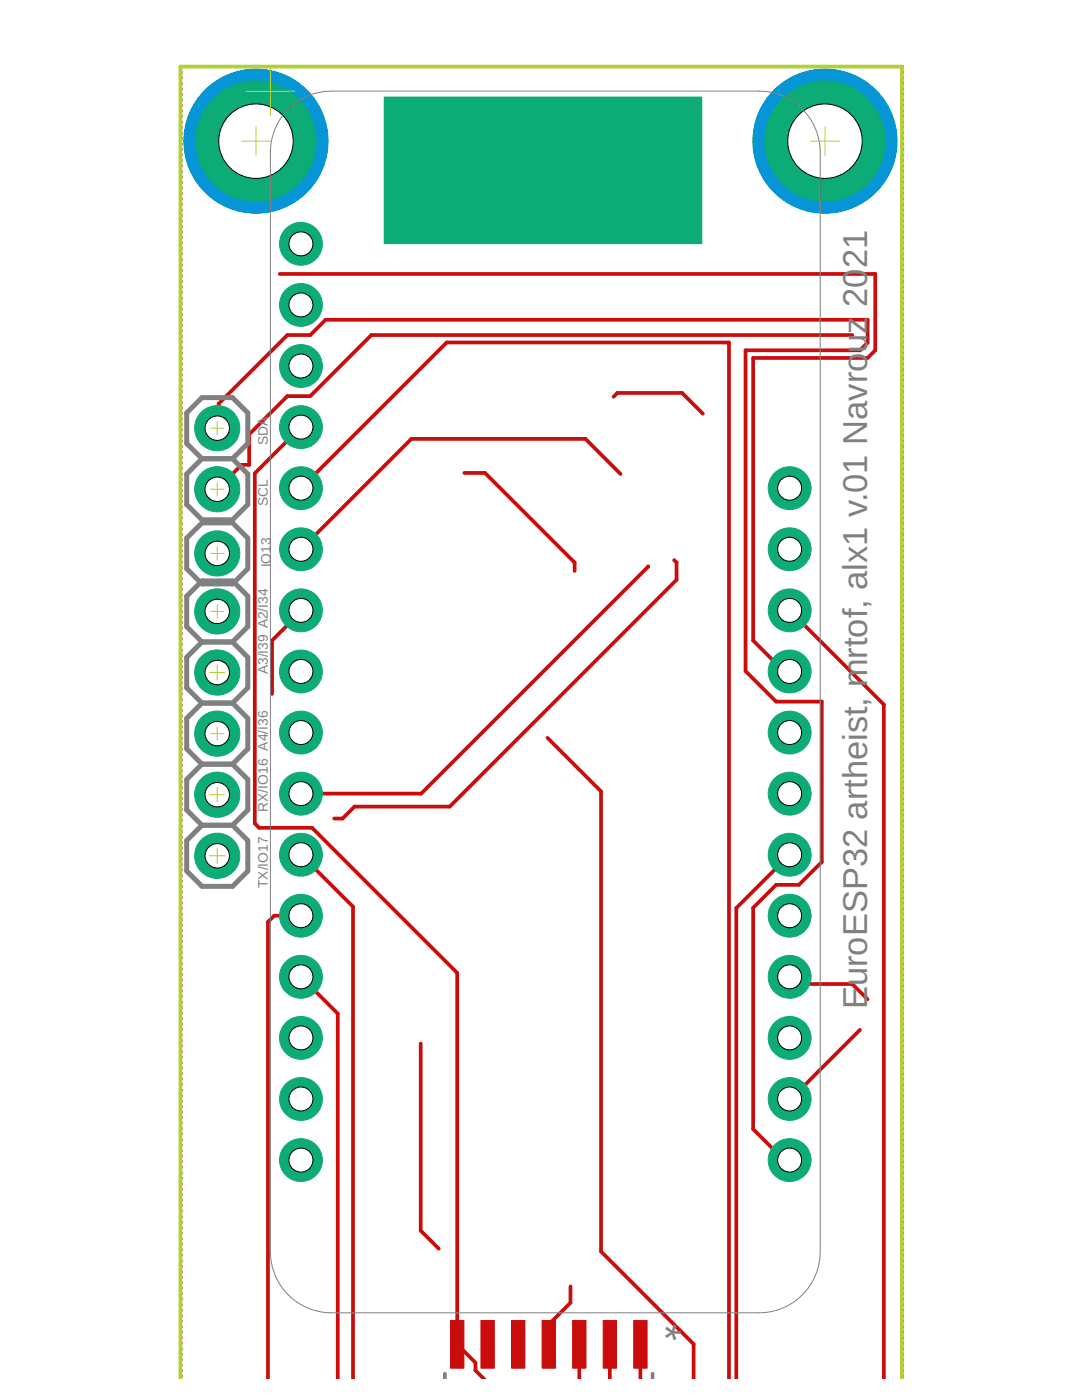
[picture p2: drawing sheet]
<svg xmlns="http://www.w3.org/2000/svg" width="216mm" height="279mm" viewBox="0 0 216 279" stroke-linecap="round" stroke-linejoin="round" font-family="sans-serif">
<defs><g id="words">
<text font-size="8.6" fill="#808080" x="129.9" y="264.3" transform="rotate(90 129.9 264.3)">*</text>
<g font-size="6.9" fill="#808080">
<text x="173" y="53.6" transform="rotate(-90 173 53.6)">21</text>
<text x="173" y="61.2" transform="rotate(-90 173 61.2)">20</text>
<text x="173" y="70.4" transform="rotate(-90 173 70.4)">uz</text>
<text x="173" y="201.4" transform="rotate(-90 173 201.4)">EuroESP32 artheist, mrtof, alx1 v.01 Navro</text>
</g>
<g font-size="2.8" fill="#808080">
<text x="53.4" y="88.8" transform="rotate(-90 53.4 88.8)">SDA</text>
<text x="53.4" y="101" transform="rotate(-90 53.4 101)">SCL</text>
<text x="54" y="113.2" transform="rotate(-90 54 113.2)">IO13</text>
<text x="53.4" y="134.6" transform="rotate(-90 53.4 134.6)">A3/I39 A2/I34</text>
<text x="53.4" y="162" transform="rotate(-90 53.4 162)">RX/IO16 A4/I36</text>
<text x="53.4" y="177.2" transform="rotate(-90 53.4 177.2)">TX/IO17</text>
</g>
</g></defs>
<g fill="#0696d7" stroke="#0696d7" stroke-width=".2">
<circle cx="164.6" cy="28.2" r="14.4"/>
<circle cx="51.1" cy="28.2" r="14.4"/>
</g>
<g fill="#c90d0c" stroke="#c90d0c" stroke-width=".2">
<path d="M126.4 263.5h2.7v9.5h-2.7z"/>
<path d="M120.4 263.5h2.6v9.5h-2.6z"/>
<path d="M114.3 263.5h2.6v9.5h-2.6z"/>
<path d="M108.2 263.5h2.6v9.5h-2.6z"/>
<path d="M102.1 263.5h2.6v9.5h-2.6z"/>
<path d="M96 263.5h2.6v9.5h-2.6z"/>
<path d="M89.9 263.5h2.7v9.5h-2.7z"/>
</g>
<g fill="none" stroke="#c90d0c" stroke-width=".74">
<path d="M55.8 54.7h118.8v15.2l-1.5 1.5h-22.8v56.4l6.1 6.1 1.2 .1M122.4 79.2l.8-.8h12.9l4.2 4.2M170.1 66.9h-96l-12.2 12.2h-4.6l-7.6 7.6v6.1h-1.5l-4.9 4.8M43.3 85.4l.3-.2v-4.6l13.7-13.7h4.6l3.1-3.1h108.1v4.6l-1.5 1.5h-22.8v64l6.1 6.1h9.1v32l-4.6 4.6h-4.5l-4.6 4.6v44.1l6.1 6.1 1.2 .1M60 85.2l-9.2 9.3v69.8l.9 .9h10.6l28.9 29v74.1l3.7 3.6v1.6l1.7 1.8M60 97.4l29.1-29.1h56.4v207M92.6 94.4h4.2l17.9 17.9v1.6M123.8 94.6l-7-7h-34.7l-22.1 22M129.3 113l-45.3 45.4h-24M134.5 111.8l.5 .5v3.4l-45.3 45.3h-19l-2.4 2.4h-1.6M60 121.8l-1.1 1.5-4.6 4.5v10.7M157.6 121.8l18.8 18.8v134.7"/>
<path d="M109.2 147.3l10.7 10.6v91.9l18.5 18.4v7.1M60 170.6l10.4 10.4v94.3M157.6 170.6l-10.7 10.6v94.1M60 182.8h-5.3l-1.2 1.2v91.3M60 194.9l7.4 7.4v73M157.6 194.9l.3 1.5h12.2l3 3M83.9 208.3v37.3l3.6 3.6M171.6 205.5l-13.7 13.7-.3 .1M113.8 256.7v3.3l-4.3 4.3v4M115.6 268.3v7M121.7 268.3v7M127.8 268.3v7"/>
</g>
<g fill="none" stroke="#c90d0c" stroke-width=".51">
<path d="M36.2 14.4v.1M36.2 15.5v.1M36.2 16.6v.1M36.2 17.7v.1M36.2 18.8v.1M36.2 19.9v.1M36.3 13.3l-.1 .1M37.3 13.3h.1M38.4 13.3h.1M39.5 13.3h.1M40.6 13.3h.1M41.7 13.3h.1"/>
<path d="M42.8 13.3h.1M43.9 13.3h.1M45 13.3h.1M46.1 13.3h.1M47.2 13.3h.1M48.3 13.3h.1M49.4 13.3h.1M50.5 13.3h.1M51.6 13.3h.1M52.7 13.3h.1M53.8 13.3h.1M54.9 13.3h.1"/>
<path d="M56 13.3h.1M57.1 13.3h.1M58.2 13.3h.1M59.2 13.3h.2M60.3 13.3h.2M61.4 13.3h.2M62.5 13.3h.2M63.6 13.3h.2M64.7 13.3h.2M65.8 13.3h.2M67 13.3h.1M68 13.3h.2"/>
<path d="M69.1 13.3h.2M70.2 13.3h.2M71.3 13.3h.2M72.4 13.3h.2M73.5 13.3h.2M74.6 13.3h.1M75.7 13.3h.1M76.8 13.3h.1M77.9 13.3h.1M79 13.3h.1M80.1 13.3h.1M81.2 13.3h.1"/>
<path d="M82.3 13.3h.1M83.4 13.3h.1M84.5 13.3h.1M85.6 13.3h.1M86.7 13.3h.1M87.8 13.3h.1M88.9 13.3h.1M90 13.3h.1M91.1 13.3h.1M92.2 13.3h.1M93.3 13.3h.1M94.4 13.3h.1"/>
<path d="M95.5 13.3h.1M96.6 13.3h.1M97.7 13.3h.1M98.8 13.3h.1M99.9 13.3h.1M101 13.3h.1M102.1 13.3h.1M103.2 13.3h.1M104.3 13.3h.1M105.4 13.3h.1M106.5 13.3h.1M107.6 13.3h.1"/>
<path d="M108.7 13.3h.1M109.8 13.3h.1M110.9 13.3h.1M112 13.3h.1M113.1 13.3h.1M114.2 13.3h.1M115.3 13.3h.1M116.4 13.3h.1M117.5 13.3h.1M118.6 13.3h.1M119.7 13.3h.1M120.7 13.3h.2"/>
<path d="M121.8 13.3h.2M122.9 13.3h.2M124 13.3h.2M125.1 13.3h.2M126.2 13.3h.2M127.3 13.3h.1M128.4 13.3h.1M129.5 13.3h.1M130.6 13.3h.1M131.7 13.3h.1M132.8 13.3h.1M133.9 13.3h.1"/>
<path d="M135 13.3h.1M136.1 13.3h.1M137.2 13.3h.1M138.3 13.3h.1M139.4 13.3h.1M140.5 13.3h.1M141.6 13.3h.1M142.7 13.3h.1M143.8 13.3h.1M144.9 13.3h.1M146 13.3h.1M147.1 13.3h.1"/>
<path d="M148.2 13.3h.1M149.3 13.3h.1M150.4 13.3h.1M151.5 13.3h.1M152.6 13.3h.1M153.7 13.3h.1M154.8 13.3h.1M155.9 13.3h.1M157 13.3h.1M158.1 13.3h.1M159.2 13.3h.1M160.3 13.3h.1"/>
<path d="M161.4 13.3h.1M162.5 13.3h.1M163.6 13.3h.1M164.7 13.3h.1M165.8 13.3h.1M166.9 13.3h.1M168 13.3h.1M169.1 13.3h.1M170.2 13.3h.1M171.3 13.3h.1M172.4 13.3h.1M173.4 13.3h.2"/>
<path d="M174.5 13.3h.2M175.6 13.3h.2M176.7 13.3h.2M177.8 13.3h.2M178.9 13.3h.2M180 13.3l.1 .1M180.1 14.4v.1M180.1 15.5v.1M180.1 16.6v.1M180.1 17.7v.1M180.1 18.8v.1M180.1 19.9v.1"/>
<path d="M36.2 21v.1M36.2 22.1v.1M36.2 23.2v.1M36.2 24.3v.1M36.2 25.4v.1M36.2 26.5v.1M36.2 27.6v.1M36.2 28.7v.1M36.2 29.8v.1M36.2 30.9v.1M36.2 32v.1M36.2 33.1v.1"/>
<path d="M36.2 34.1v.2M36.2 35.2v.2M36.2 36.3v.2M36.2 37.4v.2M36.2 38.5v.2M36.2 39.6v.2M180.1 21v.1M180.1 22.1v.1M180.1 23.2v.1M180.1 24.3v.1M180.1 25.4v.1M180.1 26.5v.1"/>
<path d="M180.1 27.6v.1M180.1 28.7v.1M180.1 29.8v.1M180.1 30.9v.1M180.1 32v.1M180.1 33.1v.1M180.1 34.1v.2M180.1 35.2v.2M180.1 36.3v.2M180.1 37.4v.2M180.1 38.5v.2M180.1 39.6v.2"/>
<path d="M36.2 40.7v.2M36.2 41.8v.2M36.2 42.9v.2M36.2 44v.2M36.2 45.1v.2M36.2 46.2v.2M36.2 47.3v.2M36.2 48.4v.2M36.2 49.5v.1M36.2 50.6v.1M36.2 51.7v.1M36.2 52.8v.1"/>
<path d="M36.2 53.9v.1M36.2 55v.1M36.2 56.1v.1M36.2 57.2v.1M36.2 58.3v.1M36.2 59.4v.1M180.1 40.7v.2M180.1 41.8v.2M180.1 42.9v.2M180.1 44v.2M180.1 45.1v.2M180.1 46.2v.2"/>
<path d="M180.1 47.3v.2M180.1 48.4v.2M180.1 49.5v.1M180.1 50.6v.1M180.1 51.7v.1M180.1 52.8v.1M180.1 53.9v.1M180.1 55v.1M180.1 56.1v.1M180.1 57.2v.1M180.1 58.3v.1M180.1 59.4v.1"/>
<path d="M36.2 60.5v.1M36.2 61.6v.1M36.2 62.7v.1M36.2 63.8v.1M36.2 64.9v.1M36.2 66v.1M36.2 67.1v.1M36.2 68.2v.1M36.2 69.3v.1M36.2 70.4v.1M36.2 71.5v.1M36.2 72.6v.1"/>
<path d="M36.2 73.7v.1M36.2 74.8v.1M36.2 75.9v.1M36.2 77v.1M36.2 78.1v.1M36.2 79.2v.1M180.1 60.5v.1M180.1 61.6v.1M180.1 62.7v.1M180.1 63.8v.1M180.1 64.9v.1M180.1 66v.1"/>
<path d="M180.1 67.1v.1M180.1 68.2v.1M180.1 69.3v.1M180.1 70.4v.1M180.1 71.5v.1M180.1 72.6v.1M180.1 73.7v.1M180.1 74.8v.1M180.1 75.9v.1M180.1 77v.1M180.1 78.1v.1M180.1 79.2v.1"/>
<path d="M36.2 80.3v.1M36.2 81.4v.1M36.2 82.5v.1M36.2 83.6v.1M36.2 84.7v.1M36.2 85.7v.2M36.2 86.8v.2M36.2 87.9v.2M36.2 89v.2M36.2 90.1v.2M36.2 91.2v.2M36.2 92.4v.1"/>
<path d="M36.2 93.5v.1M36.2 94.5v.2M36.2 95.6v.2M36.2 96.7v.2M36.2 97.8v.2M36.2 98.9v.2M180.1 80.3v.1M180.1 81.4v.1M180.1 82.5v.1M180.1 83.6v.1M180.1 84.7v.1M180.1 85.7v.2"/>
<path d="M180.1 86.8v.2M180.1 87.9v.2M180.1 89v.2M180.1 90.1v.2M180.1 91.2v.2M180.1 92.4v.1M180.1 93.5v.1M180.1 94.5v.2M180.1 95.6v.2M180.1 96.7v.2M180.1 97.8v.2M180.1 98.9v.2"/>
<path d="M36.2 100v.2M36.2 101.1v.1M36.2 102.2v.1M36.2 103.3v.1M36.2 104.4v.1M36.2 105.5v.1M36.2 106.6v.1M36.2 107.7v.1M36.2 108.8v.1M36.2 109.9v.1M36.2 111v.1M36.2 112.1v.1"/>
<path d="M36.2 113.2v.1M36.2 114.3v.1M36.2 115.4v.1M36.2 116.5v.1M36.2 117.6v.1M36.2 118.7v.1M36.2 119.8v.1M180.1 100v.2M180.1 101.1v.1M180.1 102.2v.1M180.1 103.3v.1M180.1 104.4v.1"/>
<path d="M180.1 105.5v.1M180.1 106.6v.1M180.1 107.7v.1M180.1 108.8v.1M180.1 109.9v.1M180.1 111v.1M180.1 112.1v.1M180.1 113.2v.1M180.1 114.3v.1M180.1 115.4v.1M180.1 116.5v.1M180.1 117.6v.1"/>
<path d="M180.1 118.7v.1M180.1 119.8v.1M36.2 120.9v.1M36.2 122v.1M36.2 123.1v.1M36.2 124.2v.1M36.2 125.3v.1M36.2 126.4v.1M36.2 127.5v.1M36.2 128.6v.1M36.2 129.7v.1M36.2 130.8v.1"/>
<path d="M36.2 131.9v.1M36.2 133v.1M36.2 134.1v.1M36.2 135.2v.1M36.2 136.3v.1M36.2 137.4v.1M36.2 138.5v.1M36.2 139.6v.1M180.1 120.9v.1M180.1 122v.1M180.1 123.1v.1M180.1 124.2v.1"/>
<path d="M180.1 125.3v.1M180.1 126.4v.1M180.1 127.5v.1M180.1 128.6v.1M180.1 129.7v.1M180.1 130.8v.1M180.1 131.9v.1M180.1 133v.1M180.1 134.1v.1M180.1 135.2v.1M180.1 136.3v.1M180.1 137.4v.1"/>
<path d="M180.1 138.5v.1M180.1 139.6v.1M36.2 140.7v.1M36.2 141.8v.1M36.2 142.9v.1M36.2 144v.1M36.2 145v.2M36.2 146.1v.2M36.2 147.2v.2M36.2 148.3v.2M36.2 149.4v.2M36.2 150.5v.2"/>
<path d="M36.2 151.6v.2M36.2 152.7v.1M36.2 153.8v.1M36.2 154.9v.1M36.2 156v.1M36.2 157.1v.1M36.2 158.2v.1M36.2 159.3v.1M180.1 140.7v.1M180.1 141.8v.1M180.1 142.9v.1M180.1 144v.1"/>
<path d="M180.1 145v.2M180.1 146.1v.2M180.1 147.2v.2M180.1 148.3v.2M180.1 149.4v.2M180.1 150.5v.2M180.1 151.6v.2M180.1 152.7v.1M180.1 153.8v.1M180.1 154.9v.1M180.1 156v.1M180.1 157.1v.1"/>
<path d="M180.1 158.2v.1M180.1 159.3v.1M36.2 160.4v.1M36.2 161.5v.1M36.2 162.6v.1M36.2 163.7v.1M36.2 164.8v.1M36.2 165.9v.1M36.2 167v.1M36.2 168.1v.1M36.2 169.2v.1M36.2 170.3v.1"/>
<path d="M36.2 171.4v.1M36.2 172.5v.1M36.2 173.6v.1M36.2 174.7v.1M36.2 175.8v.1M36.2 176.9v.1M36.2 178v.1M36.2 179.1v.1M180.1 160.4v.1M180.1 161.5v.1M180.1 162.6v.1M180.1 163.7v.1"/>
<path d="M180.1 164.8v.1M180.1 165.9v.1M180.1 167v.1M180.1 168.1v.1M180.1 169.2v.1M180.1 170.3v.1M180.1 171.4v.1M180.1 172.5v.1M180.1 173.6v.1M180.1 174.7v.1M180.1 175.8v.1M180.1 176.9v.1"/>
<path d="M180.1 178v.1M180.1 179.1v.1M36.2 180.2v.1M36.2 181.3v.1M36.2 182.4v.1M36.2 183.5v.1M36.2 184.6v.1M36.2 185.7v.1M36.2 186.8v.1M36.2 187.9v.1M36.2 189v.1M36.2 190.1v.1"/>
<path d="M36.2 191.2v.1M36.2 192.3v.1M36.2 193.4v.1M36.2 194.5v.1M36.2 195.6v.1M36.2 196.6v.2M36.2 197.7v.2M36.2 198.8v.2M36.2 199.9v.2M180.1 180.2v.1M180.1 181.3v.1M180.1 182.4v.1"/>
<path d="M180.1 183.5v.1M180.1 184.6v.1M180.1 185.7v.1M180.1 186.8v.1M180.1 187.9v.1M180.1 189v.1M180.1 190.1v.1M180.1 191.2v.1M180.1 192.3v.1M180.1 193.4v.1M180.1 194.5v.1M180.1 195.6v.1"/>
<path d="M180.1 196.6v.2M180.1 197.7v.2M180.1 198.8v.2M180.1 199.9v.2M36.2 201v.2M36.2 202.1v.2M36.2 203.2v.1M36.2 204.3v.1M36.2 205.4v.1M36.2 206.5v.2M36.2 207.6v.2M36.2 208.7v.2"/>
<path d="M36.2 209.8v.2M36.2 210.9v.2M36.2 212v.1M36.2 213.1v.1M36.2 214.2v.1M36.2 215.3v.1M36.2 216.4v.1M36.2 217.5v.1M36.2 218.6v.1M36.2 219.7v.1M180.1 201v.2M180.1 202.1v.2"/>
<path d="M180.1 203.2v.1M180.1 204.3v.1M180.1 205.4v.1M180.1 206.5v.2M180.1 207.6v.2M180.1 208.7v.2M180.1 209.8v.2M180.1 210.9v.2M180.1 212v.1M180.1 213.1v.1M180.1 214.2v.1M180.1 215.3v.1"/>
<path d="M180.1 216.4v.1M180.1 217.5v.1M180.1 218.6v.1M180.1 219.7v.1M36.2 220.8v.1M36.2 221.9v.1M36.2 223v.1M36.2 224.1v.1M36.2 225.2v.1M36.2 226.3v.1M36.2 227.4v.1M36.2 228.5v.1"/>
<path d="M36.2 229.6v.1M36.2 230.7v.1M36.2 231.8v.1M36.2 232.9v.1M36.2 234v.1M36.2 235.1v.1M36.2 236.2v.1M36.2 237.3v.1M36.2 238.4v.1M36.2 239.5v.1M180.1 220.8v.1M180.1 221.9v.1"/>
<path d="M180.1 223v.1M180.1 224.1v.1M180.1 225.2v.1M180.1 226.3v.1M180.1 227.4v.1M180.1 228.5v.1M180.1 229.6v.1M180.1 230.7v.1M180.1 231.8v.1M180.1 232.9v.1M180.1 234v.1M180.1 235.1v.1"/>
<path d="M180.1 236.2v.1M180.1 237.3v.1M180.1 238.4v.1M180.1 239.5v.1M36.2 240.6v.1M36.2 241.7v.1M36.2 242.8v.1M36.2 243.9v.1M36.2 245v.1M36.2 246.1v.1M36.2 247.2v.1M36.2 248.2v.2"/>
<path d="M36.2 249.3v.2M36.2 250.4v.2M36.2 251.5v.2M36.2 252.6v.2M36.2 253.7v.2M36.2 254.8v.2M36.2 255.9v.2M36.2 257v.2M36.2 258.1v.2M36.2 259.2v.2M180.1 240.6v.1M180.1 241.7v.1"/>
<path d="M180.1 242.8v.1M180.1 243.9v.1M180.1 245v.1M180.1 246.1v.1M180.1 247.2v.1M180.1 248.2v.2M180.1 249.3v.2M180.1 250.4v.2M180.1 251.5v.2M180.1 252.6v.2M180.1 253.7v.2M180.1 254.8v.2"/>
<path d="M180.1 255.9v.2M180.1 257v.2M180.1 258.1v.2M180.1 259.2v.2M36.2 260.3v.2M36.2 261.4v.2M36.2 262.5v.2M36.2 263.6v.1M36.2 264.7v.1M36.2 265.8v.1M36.2 266.9v.1M36.2 268v.1"/>
<path d="M36.2 269.1v.1M36.2 270.2v.1M36.2 271.3v.1M36.2 272.4v.1M36.2 273.5v.1M36.2 274.6v.1M180.1 260.3v.2M180.1 261.4v.2M180.1 262.5v.2M180.1 263.6v.1M180.1 264.7v.1M180.1 265.8v.1"/>
<path d="M180.1 266.9v.1M180.1 268v.1M180.1 269.1v.1M180.1 270.2v.1M180.1 271.3v.1M180.1 272.4v.1M180.1 273.5v.1M180.1 274.6v.1"/>
</g>
<circle cx="164.6" cy="28.2" r="12" fill="#0dab76" stroke="#0dab76" stroke-width=".2"/>
<circle cx="164.6" cy="28.2" r="7.4" fill="#fff" stroke="#000" stroke-width=".2"/>
<circle cx="51.1" cy="28.2" r="12" fill="#0dab76" stroke="#0dab76" stroke-width=".2"/>
<circle cx="51.1" cy="28.2" r="7.4" fill="#fff" stroke="#000" stroke-width=".2"/>
<circle cx="157.6" cy="97.4" r="4.3" fill="#0dab76" stroke="#0dab76" stroke-width=".2"/>
<circle cx="157.6" cy="97.4" r="2.39" fill="#fff" stroke="#000" stroke-width=".2"/>
<circle cx="157.6" cy="109.6" r="4.3" fill="#0dab76" stroke="#0dab76" stroke-width=".2"/>
<circle cx="157.6" cy="109.6" r="2.39" fill="#fff" stroke="#000" stroke-width=".2"/>
<circle cx="157.6" cy="121.8" r="4.3" fill="#0dab76" stroke="#0dab76" stroke-width=".2"/>
<circle cx="157.6" cy="121.8" r="2.39" fill="#fff" stroke="#000" stroke-width=".2"/>
<circle cx="157.6" cy="134" r="4.3" fill="#0dab76" stroke="#0dab76" stroke-width=".2"/>
<circle cx="157.6" cy="134" r="2.39" fill="#fff" stroke="#000" stroke-width=".2"/>
<circle cx="157.6" cy="146.2" r="4.3" fill="#0dab76" stroke="#0dab76" stroke-width=".2"/>
<circle cx="157.6" cy="146.2" r="2.39" fill="#fff" stroke="#000" stroke-width=".2"/>
<circle cx="157.6" cy="158.4" r="4.3" fill="#0dab76" stroke="#0dab76" stroke-width=".2"/>
<circle cx="157.6" cy="158.4" r="2.39" fill="#fff" stroke="#000" stroke-width=".2"/>
<circle cx="157.6" cy="170.6" r="4.3" fill="#0dab76" stroke="#0dab76" stroke-width=".2"/>
<circle cx="157.6" cy="170.6" r="2.39" fill="#fff" stroke="#000" stroke-width=".2"/>
<circle cx="157.6" cy="182.8" r="4.3" fill="#0dab76" stroke="#0dab76" stroke-width=".2"/>
<circle cx="157.6" cy="182.8" r="2.39" fill="#fff" stroke="#000" stroke-width=".2"/>
<circle cx="157.6" cy="194.9" r="4.3" fill="#0dab76" stroke="#0dab76" stroke-width=".2"/>
<circle cx="157.6" cy="194.9" r="2.39" fill="#fff" stroke="#000" stroke-width=".2"/>
<circle cx="157.6" cy="207.1" r="4.3" fill="#0dab76" stroke="#0dab76" stroke-width=".2"/>
<circle cx="157.6" cy="207.1" r="2.39" fill="#fff" stroke="#000" stroke-width=".2"/>
<circle cx="157.6" cy="219.3" r="4.3" fill="#0dab76" stroke="#0dab76" stroke-width=".2"/>
<circle cx="157.6" cy="219.3" r="2.39" fill="#fff" stroke="#000" stroke-width=".2"/>
<circle cx="157.6" cy="231.5" r="4.3" fill="#0dab76" stroke="#0dab76" stroke-width=".2"/>
<circle cx="157.6" cy="231.5" r="2.39" fill="#fff" stroke="#000" stroke-width=".2"/>
<circle cx="60" cy="97.4" r="4.3" fill="#0dab76" stroke="#0dab76" stroke-width=".2"/>
<circle cx="60" cy="97.4" r="2.39" fill="#fff" stroke="#000" stroke-width=".2"/>
<circle cx="60" cy="109.6" r="4.3" fill="#0dab76" stroke="#0dab76" stroke-width=".2"/>
<circle cx="60" cy="109.6" r="2.39" fill="#fff" stroke="#000" stroke-width=".2"/>
<circle cx="60" cy="121.8" r="4.3" fill="#0dab76" stroke="#0dab76" stroke-width=".2"/>
<circle cx="60" cy="121.8" r="2.39" fill="#fff" stroke="#000" stroke-width=".2"/>
<circle cx="60" cy="134" r="4.3" fill="#0dab76" stroke="#0dab76" stroke-width=".2"/>
<circle cx="60" cy="134" r="2.39" fill="#fff" stroke="#000" stroke-width=".2"/>
<circle cx="60" cy="146.2" r="4.3" fill="#0dab76" stroke="#0dab76" stroke-width=".2"/>
<circle cx="60" cy="146.2" r="2.39" fill="#fff" stroke="#000" stroke-width=".2"/>
<circle cx="60" cy="158.4" r="4.3" fill="#0dab76" stroke="#0dab76" stroke-width=".2"/>
<circle cx="60" cy="158.4" r="2.39" fill="#fff" stroke="#000" stroke-width=".2"/>
<circle cx="60" cy="170.6" r="4.3" fill="#0dab76" stroke="#0dab76" stroke-width=".2"/>
<circle cx="60" cy="170.6" r="2.39" fill="#fff" stroke="#000" stroke-width=".2"/>
<circle cx="60" cy="182.8" r="4.3" fill="#0dab76" stroke="#0dab76" stroke-width=".2"/>
<circle cx="60" cy="182.8" r="2.39" fill="#fff" stroke="#000" stroke-width=".2"/>
<circle cx="60" cy="194.9" r="4.3" fill="#0dab76" stroke="#0dab76" stroke-width=".2"/>
<circle cx="60" cy="194.9" r="2.39" fill="#fff" stroke="#000" stroke-width=".2"/>
<circle cx="60" cy="207.1" r="4.3" fill="#0dab76" stroke="#0dab76" stroke-width=".2"/>
<circle cx="60" cy="207.1" r="2.39" fill="#fff" stroke="#000" stroke-width=".2"/>
<circle cx="60" cy="219.3" r="4.3" fill="#0dab76" stroke="#0dab76" stroke-width=".2"/>
<circle cx="60" cy="219.3" r="2.39" fill="#fff" stroke="#000" stroke-width=".2"/>
<circle cx="60" cy="231.5" r="4.3" fill="#0dab76" stroke="#0dab76" stroke-width=".2"/>
<circle cx="60" cy="231.5" r="2.39" fill="#fff" stroke="#000" stroke-width=".2"/>
<circle cx="60" cy="85.2" r="4.3" fill="#0dab76" stroke="#0dab76" stroke-width=".2"/>
<circle cx="60" cy="85.2" r="2.39" fill="#fff" stroke="#000" stroke-width=".2"/>
<circle cx="60" cy="73" r="4.3" fill="#0dab76" stroke="#0dab76" stroke-width=".2"/>
<circle cx="60" cy="73" r="2.39" fill="#fff" stroke="#000" stroke-width=".2"/>
<circle cx="60" cy="60.9" r="4.3" fill="#0dab76" stroke="#0dab76" stroke-width=".2"/>
<circle cx="60" cy="60.9" r="2.39" fill="#fff" stroke="#000" stroke-width=".2"/>
<circle cx="60" cy="48.7" r="4.3" fill="#0dab76" stroke="#0dab76" stroke-width=".2"/>
<circle cx="60" cy="48.7" r="2.39" fill="#fff" stroke="#000" stroke-width=".2"/>
<circle cx="43.3" cy="122" r="4.5" fill="#0dab76" stroke="#0dab76" stroke-width=".2"/>
<circle cx="43.3" cy="122" r="2.43" fill="#fff" stroke="#000" stroke-width=".2"/>
<circle cx="43.3" cy="134.2" r="4.5" fill="#0dab76" stroke="#0dab76" stroke-width=".2"/>
<circle cx="43.3" cy="134.2" r="2.43" fill="#fff" stroke="#000" stroke-width=".2"/>
<circle cx="43.3" cy="146.4" r="4.5" fill="#0dab76" stroke="#0dab76" stroke-width=".2"/>
<circle cx="43.3" cy="146.4" r="2.43" fill="#fff" stroke="#000" stroke-width=".2"/>
<circle cx="43.3" cy="158.6" r="4.5" fill="#0dab76" stroke="#0dab76" stroke-width=".2"/>
<circle cx="43.3" cy="158.6" r="2.43" fill="#fff" stroke="#000" stroke-width=".2"/>
<circle cx="43.3" cy="170.8" r="4.5" fill="#0dab76" stroke="#0dab76" stroke-width=".2"/>
<circle cx="43.3" cy="170.8" r="2.43" fill="#fff" stroke="#000" stroke-width=".2"/>
<circle cx="43.3" cy="85.4" r="4.5" fill="#0dab76" stroke="#0dab76" stroke-width=".2"/>
<circle cx="43.3" cy="85.5" r="2.43" fill="#fff" stroke="#000" stroke-width=".2"/>
<circle cx="43.3" cy="97.6" r="4.5" fill="#0dab76" stroke="#0dab76" stroke-width=".2"/>
<circle cx="43.3" cy="97.6" r="2.43" fill="#fff" stroke="#000" stroke-width=".2"/>
<circle cx="43.3" cy="110.4" r="4.5" fill="#0dab76" stroke="#0dab76" stroke-width=".2"/>
<circle cx="43.3" cy="110.4" r="2.43" fill="#fff" stroke="#000" stroke-width=".2"/>
<path d="M88.8 274.2v1.1M130.2 274.2v1.1" fill="none" stroke="#808080" stroke-width=".74"/>
<path d="M57.5 21.8a12.2 12.2 0 0 1 8.6-3.6h85.4a12.2 12.2 0 0 1 12.2 12.2v219.4a12.2 12.2 0 0 1-12.2 12.2h-85.4a12.2 12.2 0 0 1-12.1-12.2v-219.4a12.2 12.2 0 0 1 3.5-8.6z" fill="none" stroke="#808080" stroke-width=".2"/>
<g fill="none" stroke="#808080" stroke-width=".99">
<path d="M40.3 91.5l-3-3v-6.1l3-3h6.1l3 3v6.1l-3 3M40.3 91.5l-3 3.1v6.1l3 3h6.1l3-3v-6.1l-3-3.1M40.3 91.5h6.1M40.3 104.4h6.1l3 3v6.1l-3 3h-6.1l-3-3v-6.1zM40.3 128.1l-3-3v-6.1l3-3.1h6.1l3 3.1v6.1l-3 3M40.3 128.1l-3 3.1v6.1l3 3M40.3 128.1h6.1M46.4 128.1l3 3.1v6.1l-3 3M40.3 140.3l-3 3.1v6.1l3 3M40.3 152.5l-3 3.1v6l3 3.1M40.3 140.3h6.1M40.3 152.5h6.1"/>
<path d="M46.4 140.3l3 3.1v6.1l-3 3M46.4 152.5l3 3.1v6l-3 3.1M40.3 164.7l-3 3v6.1l3 3.1h6.1l3-3.1v-6.1l-3-3M40.3 164.7h6.1"/>
</g>
<g fill="none" stroke="#afd134" stroke-width=".2">
<path d="M49.1 18.2h9.7M54 13.3v9.8M48.2 28.2h5.8M51.1 25.3v5.8M161.7 28.2h5.8M164.6 25.3v5.8M42 85.4h2.7M42 97.6h2.7M43.3 84.1v2.7M43.3 96.3v2.7M42 110.4h2.7M43.3 109.1v2.7"/>
<path d="M41.8 134.2h3.1M42 122h2.7M43.3 120.7v2.6M43.3 132.7v3M41.9 158.6h2.9M42 146.4h2.7M43.3 145.1v2.6M43.3 157.1v3M41.8 170.8h3.1M43.3 169.2v3.1"/>
</g>
<path d="M36 275.3v-262h144v262" fill="none" stroke="#afd134" stroke-width=".74"/>
<path d="M76.7 19.4h63.3v29.2h-63.3z" fill="#0dab76" stroke="#0dab76" stroke-width=".2"/>
<use href="#words"/>
</svg>
